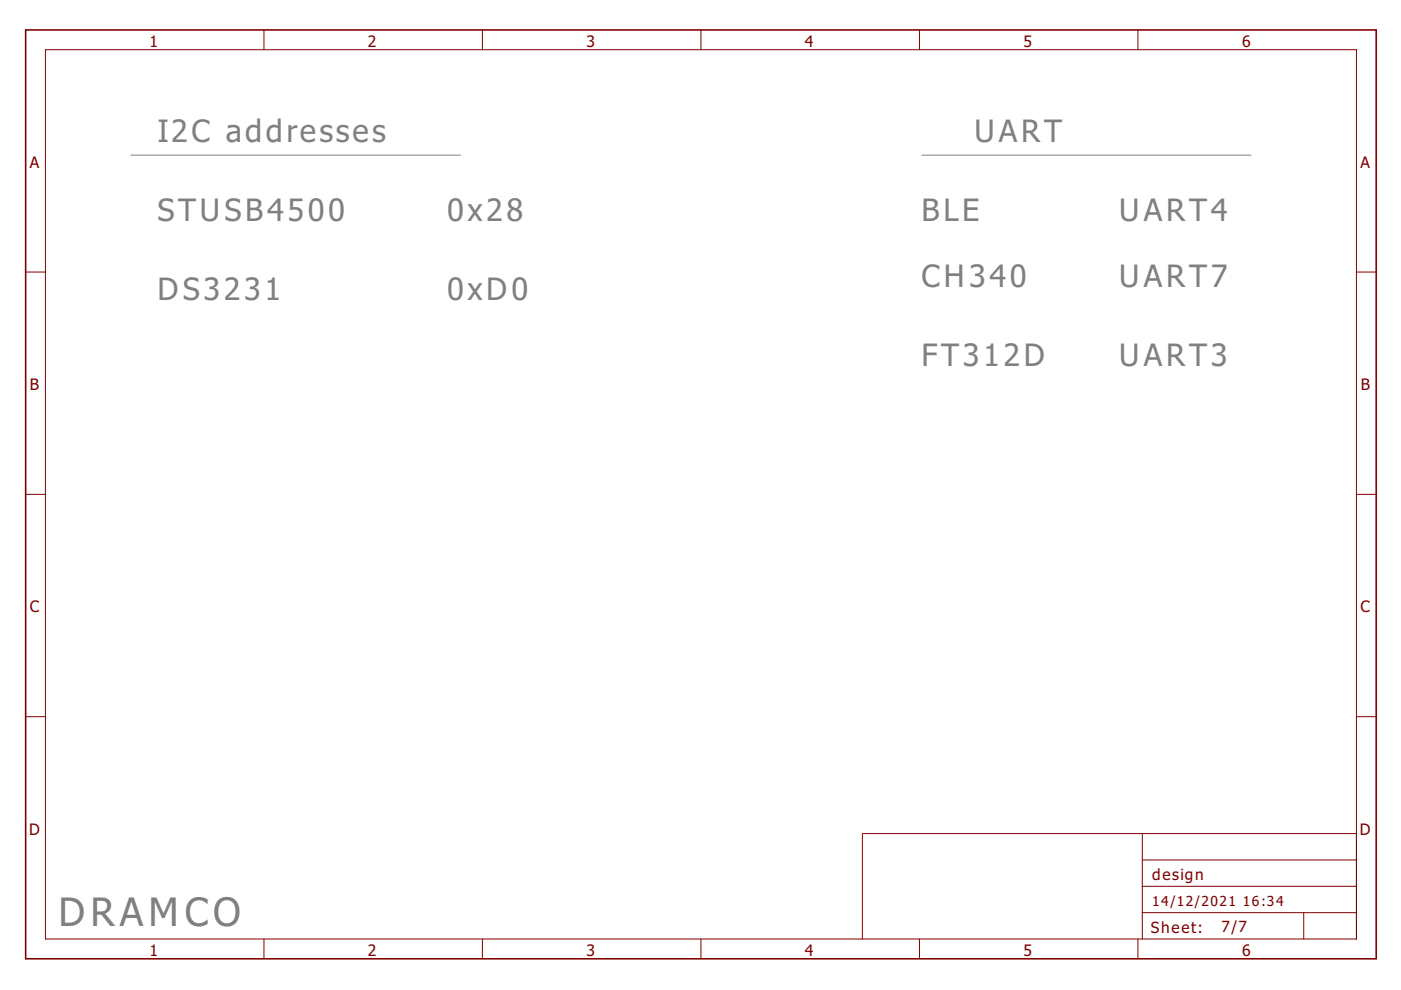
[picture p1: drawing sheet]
<svg xmlns="http://www.w3.org/2000/svg" width="297mm" height="210mm" viewBox="0 0 297 210" stroke-linecap="round" stroke-linejoin="round" font-family="sans-serif">
<defs><g id="words">
<text font-size="10" fill="#808080" x="12.4" y="196.3">DRAMCO</text>
<g font-size="7.9" fill="#808080">
<text x="33.4" y="30.1">I2C addresses</text>
<text x="206.6" y="30.1">UART</text>
<text x="33.4" y="46.9">STUSB4500</text>
<text x="94.8" y="46.9">0x28</text>
<text x="195.4" y="46.9">BLE</text>
<text x="237.3" y="46.9">UART4</text>
<text x="33.4" y="63.6">DS3231</text>
<text x="94.8" y="63.6">0xD0</text>
<text x="195.4" y="60.8">CH340</text>
<text x="237.3" y="60.8">UART7</text>
<text x="195.4" y="77.6">FT312D</text>
<text x="237.3" y="77.6">UART3</text>
</g>
<g font-size="4" fill="#800000">
<text x="31.7" y="9.9">1</text>
<text x="78" y="9.9">2</text>
<text x="124.3" y="9.9">3</text>
<text x="170.7" y="9.9">4</text>
<text x="217" y="9.9">5</text>
<text x="263.3" y="9.9">6</text>
<text x="6.3" y="35.5">A</text>
<text x="288.5" y="35.5">A</text>
<text x="6.3" y="82.7">B</text>
<text x="288.5" y="82.7">B</text>
<text x="6.3" y="129.8">C</text>
<text x="288.5" y="129.8">C</text>
<text x="6.2" y="177">D</text>
<text x="288.3" y="177">D</text>
<text x="31.7" y="202.6">1</text>
<text x="78" y="202.6">2</text>
<text x="124.3" y="202.6">3</text>
<text x="170.7" y="202.6">4</text>
<text x="217" y="202.6">5</text>
<text x="263.3" y="202.6">6</text>
</g>
<g font-size="3.9" fill="#800000">
<text x="244.3" y="186.5">design</text>
<text x="244" y="197.8">Sheet:</text>
<text x="259" y="197.7">7/7</text>
</g>
<g font-size="3.5" fill="#800000">
<text x="244.3" y="192.1">14/12/2021</text>
<text x="263.5" y="192.1">16:34</text>
</g>
</g></defs>
<path d="M27.8 32.9h69.8M195.4 32.9h69.8" fill="none" stroke="#808080" stroke-width=".21"/>
<g fill="none" stroke="#800000" stroke-width=".21">
<path d="M9.6 10.5h278v188.6h-278zM56 6.3v4.2M102.3 6.3v4.2M148.6 6.3v4.2M194.9 6.3v4.2M241.3 6.3v4.2M5.4 57.7h4.2M287.6 57.7h4.2M5.4 104.8h4.2M287.6 104.8h4.2M5.4 152h4.2M287.6 152h4.2"/>
<path d="M242.2 176.7v22.4M287.6 176.7h-104.8v22.4M56 199.1v4.2M102.3 199.1v4.2M148.6 199.1v4.2M194.9 199.1v4.2M241.3 199.1v4.2M242.2 193.5h45.4M242.2 187.9h45.4M242.2 182.3h45.4M276.4 193.5v5.6"/>
</g>
<path d="M5.4 6.3h286.4v197h-286.4z" fill="none" stroke="#800000" stroke-width=".34"/>
<use href="#words"/>
</svg>
